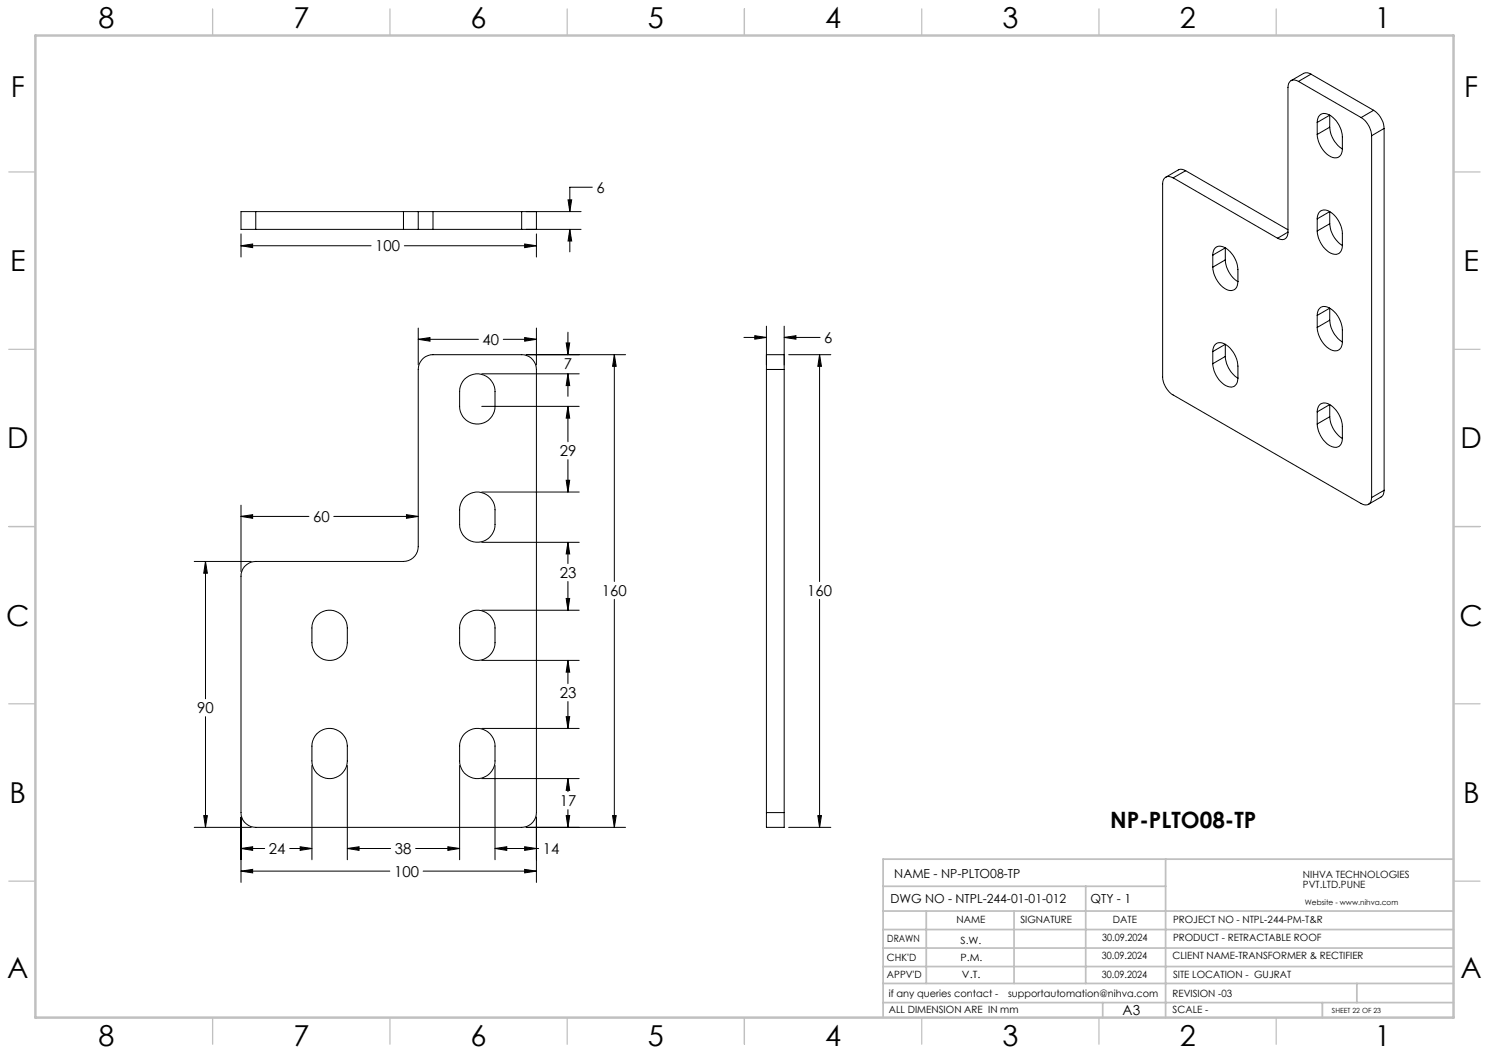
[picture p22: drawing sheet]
<svg xmlns="http://www.w3.org/2000/svg" width="420mm" height="297mm" viewBox="0 0 420 297" stroke-linecap="round" stroke-linejoin="round" font-family="sans-serif">
<defs><g id="words">
<g font-size="8.1">
<text x="27.8" y="8">8</text>
<text x="82.8" y="8">7</text>
<text x="132.8" y="8">6</text>
<text x="182.8" y="8">5</text>
<text x="232.8" y="8">4</text>
<text x="282.8" y="8">3</text>
<text x="332.8" y="8">2</text>
<text x="387.8" y="8">1</text>
<text x="3" y="27.2">F</text>
<text x="413" y="27.2">F</text>
<text x="2.8" y="76.5">E</text>
<text x="412.8" y="76.5">E</text>
<text x="2" y="126.5">D</text>
<text x="412" y="126.5">D</text>
<text x="1.7" y="176.5">C</text>
<text x="411.7" y="176.5">C</text>
<text x="2.7" y="226.5">B</text>
<text x="412.7" y="226.5">B</text>
<text x="2" y="275.7">A</text>
<text x="412" y="275.7">A</text>
<text x="27.8" y="295">8</text>
<text x="82.8" y="295">7</text>
<text x="132.8" y="295">6</text>
<text x="182.8" y="295">5</text>
<text x="232.8" y="295">4</text>
<text x="282.8" y="295">3</text>
<text x="332.8" y="295">2</text>
<text x="387.8" y="295">1</text>
</g>
<text font-size="6.3" x="313.2" y="233.6">NP-PLTO08-TP</text>
<g font-size="4.2">
<text x="168.3" y="54.4">6</text>
<text x="105.9" y="70.9">100</text>
<text x="136.1" y="97.3">40</text>
<text x="232.5" y="96.8">6</text>
<text x="159" y="104.1">7</text>
<text x="157.9" y="128.7">29</text>
<text x="88.3" y="147.2">60</text>
<text x="157.9" y="163.1">23</text>
<text x="169.8" y="168.1">160</text>
<text x="227.7" y="168.1">160</text>
<text x="157.9" y="196.9">23</text>
<text x="55.6" y="201.2">90</text>
<text x="157.9" y="227.4">17</text>
<text x="75.9" y="240.9">24</text>
<text x="111.4" y="240.9">38</text>
<text x="153.1" y="240.9">14</text>
<text x="111.2" y="247.3">100</text>
</g>
<text font-size="3.9" x="316.7" y="286.4">A3</text>
<g font-size="3.5">
<text x="252.2" y="247.7">NAME - NP-PLTO08-TP</text>
<text x="251.2" y="254.8">DWG NO - NTPL-244-01-01-012</text>
<text x="307.6" y="254.8">QTY - 1</text>
</g>
<g font-size="2.8">
<text x="367.5" y="247.7">NIHVA TECHNOLOGIES</text>
<text x="367.5" y="250.5">PVT.LTD.PUNE</text>
<text x="269.8" y="260.4">NAME</text>
<text x="287.8" y="260.4">SIGNATURE</text>
<text x="313.9" y="260.5">DATE</text>
<text x="330.9" y="260.5">PROJECT NO - NTPL-244-PM-T&amp;R</text>
<text x="250.3" y="265.7">DRAWN</text>
<text x="270.9" y="266.1">S.W.</text>
<text x="310.9" y="265.5">30.09.2024</text>
<text x="330.9" y="265.5">PRODUCT - RETRACTABLE ROOF</text>
<text x="250.2" y="271.1">CHK'D</text>
<text x="250.2" y="275.8">APPV'D</text>
<text x="270.9" y="271.1">P.M.</text>
<text x="271.3" y="275.8">V.T.</text>
<text x="310.8" y="270.6">30.09.2024</text>
<text x="310.8" y="275.8">30.09.2024</text>
<text x="330.7" y="270.6">CLIENT NAME-TRANSFORMER &amp; RECTIFIER</text>
<text x="330.9" y="275.8">SITE LOCATION - GUJRAT</text>
<text x="250.7" y="281.1">if any queries contact -</text>
<text x="284.3" y="281.1">supportautomation@nihva.com</text>
<text x="330.7" y="281.1">REVISION -03</text>
<text x="250.7" y="285.6">ALL DIMENSION ARE IN mm</text>
<text x="330.7" y="285.6">SCALE -</text>
</g>
<text font-size="2.1" x="368.1" y="255.1">Website - www.nihva.com</text>
<text font-size="2" x="375.7" y="285.6">SHEET 22 OF 23</text>
</g></defs>
<g fill="none" stroke="#000" stroke-width=".28">
<path d="M366.3 23a1.8 1.8 0 0 0-2.1-.3 1.8 1.8 0 0 0-.9 2v40.8M366.3 23l17.6 10.2M369.8 20.9a2.05 2.05 0 0 0-2.1-.2l-3.5 2.1M369.8 20.9l-3.5 2.1M369.8 20.9l17.7 10.2M371.5 34.5a2.11 2.11 0 0 1 .9-2.2 2.11 2.11 0 0 1 2.4 0 7.7 7.7 0 0 1 3.8 6.3v3.4M371.5 37.9a7.3 7.3 0 0 0 4.9 6.6 2.12 2.12 0 0 0 2.2-2.5M371.5 34.5v3.4M371.5 34.5l3.6-2v3.4M375.1 35.9a7.9 7.9 0 0 0 3.5 6.1M375.1 35.9l-3.6 2M383.9 33.2a6.6 6.6 0 0 1 3 5.1"/>
<path d="M386.9 38.3v102M387.5 31.1a6.6 6.6 0 0 1 2.9 5.1M387.5 31.1l-3.6 2.1M390.4 36.2l-3.5 2.1M390.4 36.2v102.1M72.1 59.7h-4.1v5h4.1M72.1 59.7h41.7M72.1 59.7v5M113.8 59.7h4.2M113.8 59.7v5M118 59.7h4.1M118 59.7v5"/>
<path d="M122.1 59.7h25M122.1 59.7v5M147.1 59.7h4.2v5h-4.2M147.1 59.7v5M148.4 59.7h15.5M160.2 56.4h1.1l-.6 3.3zM167.1 52.8h-6.4v6.9M330.9 50.2a1.82 1.82 0 0 0-2.1-.2 1.82 1.82 0 0 0-.9 1.9v54.4a6.5 6.5 0 0 0 3 5.1l53 30.6a1.8 1.8 0 0 0 2.1 .2 1.8 1.8 0 0 0 .9-1.9M330.9 50.2l29.5 17M334.4 48.2a2.08 2.08 0 0 0-2-.3l-3.6 2.1M334.4 48.2l-3.5 2M334.4 48.2l28.9 16.6"/>
<path d="M68 69.3l3.3-.5v1zM68 66v6.5M68 69.3h36.7M72.1 64.7h41.7M113.8 64.7h4.2M114.1 69.3h37.2M118 64.7h4.1M122.1 64.7h25M148 68.8l3.3 .5-3.3 .5zM148.4 64.7h15.5M151.3 66v6.5M160.7 64.7l.6 3.3h-1.1z"/>
<path d="M160.7 64.7v6.3M342.1 75.3a7.3 7.3 0 0 0 4.8 6.6 2.12 2.12 0 0 0 2.3-2.5M342.1 72a2.11 2.11 0 0 1 .9-2.3 2.11 2.11 0 0 1 2.4 .1 7.7 7.7 0 0 1 3.8 6.2v3.4M342.1 72v3.3M342.1 72l3.5-2.1v3.4M345.6 73.3a7.9 7.9 0 0 0 3.6 6.1M345.6 73.3l-3.5 2M363.3 65.5a1.79 1.79 0 0 1-.9 1.9 1.79 1.79 0 0 1-2-.2M363.3 65.5l-2.9 1.7M371.5 61.7a2.21 2.21 0 0 1 1.2-2.3 2.21 2.21 0 0 1 2.7 .5 8 8 0 0 1 3.2 5.9v3.4M371.5 65.2a7.2 7.2 0 0 0 4.9 6.5 2.08 2.08 0 0 0 2.2-2.5M371.5 61.7v3.5"/>
<path d="M371.5 61.7l3.6-2v3.4M375.1 63.1a7.8 7.8 0 0 0 3.5 6.1M375.1 63.1l-3.6 2.1M118 95.7l3.3-.5v1zM118 92.5v10.4M118 95.7h16.9M142 95.7h9.3M148 95.2l3.3 .5-3.3 .5zM151.3 92.5v10.4M159.7 96.7h1l-.5 3.3zM160.2 93.7v6.3M209.8 95.2h6.4"/>
<path d="M212.9 94.7l3.3 .5-3.3 .5zM216.2 92v10.9M221.2 95.2l3.3-.5v1zM221.2 92v10.9M221.2 95.2h10.1M342.1 99.2a2.21 2.21 0 0 1 1.2-2.4 2.21 2.21 0 0 1 2.6 .5 8 8 0 0 1 3.3 6v3.3M342.1 99.2v3.4M342.1 99.2l3.5-2.1v3.4M371.5 89a2.2 2.2 0 0 1 1.2-2.4 2.2 2.2 0 0 1 2.7 .5 7.8 7.8 0 0 1 3.2 5.9v3.4M371.5 92.4a7.3 7.3 0 0 0 4.9 6.6 2.12 2.12 0 0 0 2.2-2.6M371.5 89v3.4M371.5 89l3.6-2.1v3.4"/>
<path d="M375.1 90.3a7.9 7.9 0 0 0 3.5 6.1M375.1 90.3l-3.6 2.1M119.5 101a4.3 4.3 0 0 1 2.6-1h25a4.1 4.1 0 0 1 4.2 4.2v125a4.2 4.2 0 0 1-4.2 4.2h-75a4.2 4.2 0 0 1-4.1-4.2v-66.7a4.1 4.1 0 0 1 4.1-4.1h41.7a4.2 4.2 0 0 0 4.2-4.2v-50a4.1 4.1 0 0 1 1.5-3.2zM131 107a5 5 0 0 1 5.5-1.2 5 5 0 0 1 3.1 4.7v4.1a5 5 0 0 1-5 5 5 5 0 0 1-5-5v-4.1a5 5 0 0 1 1.4-3.5zM135.9 105.4h27.5M135.9 114.6h27.5M148.4 100h28.1M160.2 105.4l.5 3.4h-1zM160.2 114.6l.5 3.3h-1zM160.2 105.4v6.4M160.2 114.6v10M173.3 100l.5 3.3h-1z"/>
<path d="M173.3 100v64M216.2 104.2v-4.2h5v4.2M216.2 104.2v125M216.2 104.2h5M221.2 104.2v125M222.5 100h11.9M231.2 100l.5 3.3h-1zM231.2 100v64M342.1 102.6a7.2 7.2 0 0 0 4.8 6.5 2.12 2.12 0 0 0 2.3-2.5M345.6 100.5a7.8 7.8 0 0 0 3.6 6.1M345.6 100.5l-3.5 2.1M371.5 116.2a2.21 2.21 0 0 1 1.2-2.4 2.21 2.21 0 0 1 2.7 .5 8 8 0 0 1 3.2 6v3.3"/>
<path d="M371.5 119.6a7.2 7.2 0 0 0 4.9 6.5 2.08 2.08 0 0 0 2.2-2.5M371.5 116.2v3.4M371.5 116.2l3.6-2.1v3.4M375.1 117.5a7.8 7.8 0 0 0 3.5 6.1M375.1 117.5l-3.6 2.1M135.9 138.8h27.5M159.7 135.5h1l-.5 3.3zM160.2 129.6v9.2M390.4 138.3a2.08 2.08 0 0 1-.9 1.9l-3.5 2M390.4 138.3l-3.5 2M54.8 158.4h16.1M58 158.4l.5 3.3h-1z"/>
<path d="M58 158.4v38.7M68 145.7l3.3-.5v1zM68 142.5v18.8M68 145.7h19.1M94.2 145.7h23.8M114.7 145.2l3.3 .5-3.3 .5zM131 140.4a5 5 0 0 1 5.5-1.3 5 5 0 0 1 3.1 4.7v4.2a5 5 0 0 1-5 4.9 5 5 0 0 1-5-4.9v-4.2a5 5 0 0 1 1.4-3.4zM135.9 153h27.5M160.2 153l.5 3.2h-1zM160.2 153v6M89.3 173.7a5 5 0 0 1 5.5-1.2 5 5 0 0 1 3.2 4.6v4.2a5 5 0 0 1-5 5 5 5 0 0 1-5-5v-4.2a5 5 0 0 1 1.3-3.4zM131 173.7a5 5 0 0 1 5.5-1.2 5 5 0 0 1 3.1 4.6v4.2a5 5 0 0 1-5 5 5 5 0 0 1-5-5v-4.2a5 5 0 0 1 1.4-3.4z"/>
<path d="M135.9 172.1h27.5M159.7 168.8h1l-.5 3.3zM160.2 164v8.1M173.3 169v64.4M231.2 169v64.4M135.9 186.3h27.5M160.2 186.3l.5 3.3h-1zM160.2 186.3v6.5M160.2 197.9v7.6M58 202.1v31.3M88 215.9v26.6M89.3 207a5 5 0 0 1 5.5-1.2 5 5 0 0 1 3.2 4.6v4.2a5 5 0 0 1-5 5 5 5 0 0 1-5-5v-4.2a5 5 0 0 1 1.3-3.4z"/>
<path d="M98 215.9v26.6M129.6 215.9v26.6M131 207a5 5 0 0 1 5.4-1.2 5 5 0 0 1 3.2 4.6v4.2a5 5 0 0 1-5 5 5 5 0 0 1-5-5v-4.2a5 5 0 0 1 1.4-3.4zM135.9 205.5h27.5M135.9 219.6h27.5M139.6 215.9v26.6M159.7 202.1h1l-.5 3.4zM160.2 219.6l.5 3.3h-1zM160.2 219.6v3.7M54.8 233.4h16.1M57.5 230h1l-.5 3.4zM68 239.3l3.3-.5v1.1z"/>
<path d="M68 230.5v18.4M68 239.3h6.6M81.7 239.3h6.3M84.7 238.8l3.3 .5-3.3 .6zM98 239.3l3.3-.5v1.1zM98 239.3h12.2M117.2 239.3h12.4M126.3 238.8l3.3 .5-3.3 .6zM139.6 239.3l3.3-.5v1.1zM139.6 239.3h12.3M148 238.8l3.3 .5-3.3 .6zM148.4 233.4h28.1"/>
<path d="M151.3 230.5v18.4M159.7 230h1l-.5 3.4zM160.2 228.3v5.1M172.8 230h1l-.5 3.4zM216.2 229.2v4.2h5v-4.2M216.2 229.2h5M222.5 233.4h11.9M230.7 230h1l-.5 3.4zM68 245.7l3.3-.5v1zM68 245.7h42M119.3 245.7h32M148 245.2l3.3 .5-3.3 .5z"/>
</g>
<g fill="none" stroke="#c0c0c0" stroke-width=".35">
<path d="M60 2.5v7.5M110 2.5v7.5M160 2.5v7.5M210 2.5v7.5M260 2.5v7.5M310 2.5v7.5M360 2.5v7.5M2.5 48.5h7.5M410 48.5h7.5M2.5 98.5h7.5M410 98.5h7.5M2.5 148.5h7.5"/>
<path d="M410 148.5h7.5M2.5 198.5h7.5M410 198.5h7.5M2.5 248.5h7.5M410 248.5h7.5M60 287v7.5M110 287v7.5M160 287v7.5M210 287v7.5M260 287v7.5M310 287v7.5M360 287v7.5"/>
</g>
<g fill="none" stroke="#c0c0c0" stroke-width=".5">
<path d="M249.1 257h160.9M249.1 250h79.7M261.3 257v20.4M286 257v20.4M306.2 250v27.4M328.8 242.3v44.7M410 242.3h-160.9v44.7M249.1 272.6h160.9M249.1 267.4h160.9M249.1 262.2h160.9M249.1 277.4h160.9M382.7 277.4v5.4"/>
<path d="M249.1 282.8h160.9M311 282.8v4.2M373 282.8v4.2"/>
</g>
<path d="M10 10h400v277h-400z" fill="none" stroke="#c0c0c0" stroke-width=".7"/>
<path d="M160.2 105.4l.5 3.4h-1zM159.7 96.7h1l-.5 3.3zM160.2 114.6l.5 3.3h-1zM159.7 135.5h1l-.5 3.3zM160.2 153l.5 3.2h-1zM159.7 168.8h1l-.5 3.3zM160.2 186.3l.5 3.3h-1zM159.7 202.1h1l-.5 3.4zM160.2 219.6l.5 3.3h-1zM159.7 230h1l-.5 3.4zM68 239.3l3.3-.5v1.1zM84.7 238.8l3.3 .5-3.3 .6zM98 239.3l3.3-.5v1.1zM126.3 238.8l3.3 .5-3.3 .6zM139.6 239.3l3.3-.5v1.1zM148 238.8l3.3 .5-3.3 .6zM68 245.7l3.3-.5v1zM148 245.2l3.3 .5-3.3 .5zM172.8 230h1l-.5 3.4zM173.3 100l.5 3.3h-1zM118 95.7l3.3-.5v1zM148 95.2l3.3 .5-3.3 .5zM114.7 145.2l3.3 .5-3.3 .5zM68 145.7l3.3-.5v1zM58 158.4l.5 3.3h-1zM57.5 230h1l-.5 3.4zM160.7 64.7l.6 3.3h-1.1zM160.2 56.4h1.1l-.6 3.3zM148 68.8l3.3 .5-3.3 .5zM68 69.3l3.3-.5v1zM231.2 100l.5 3.3h-1zM230.7 230h1l-.5 3.4zM221.2 95.2l3.3-.5v1zM212.9 94.7l3.3 .5-3.3 .5z" fill="#000"/>
<use href="#words"/>
</svg>
